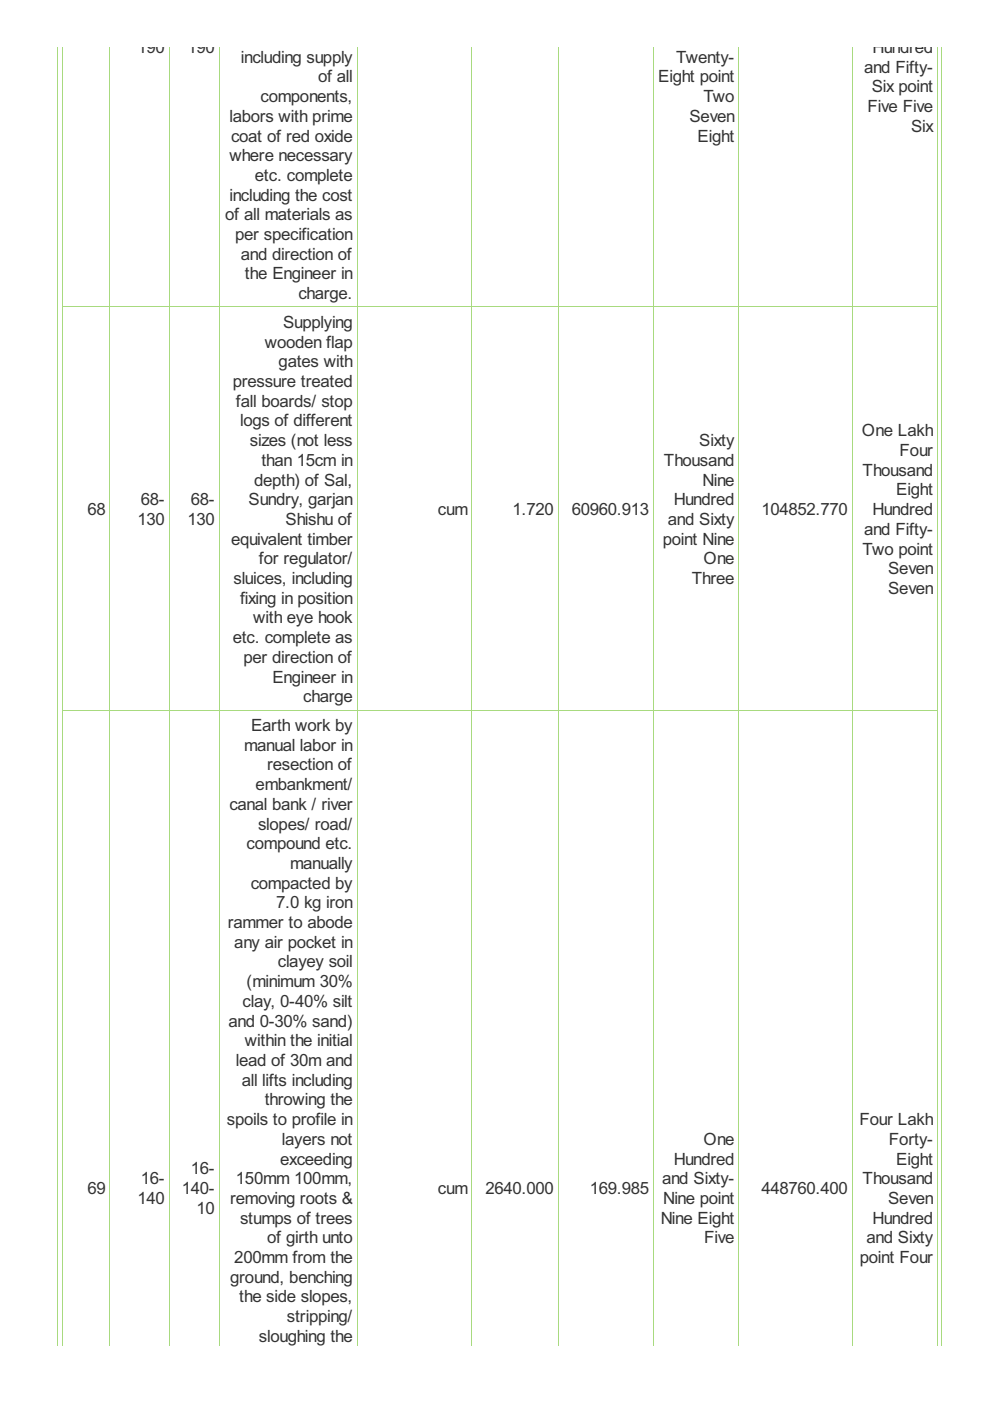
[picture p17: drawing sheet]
<svg xmlns="http://www.w3.org/2000/svg" width="210mm" height="297mm" viewBox="0 0 210 297" stroke-linecap="round" stroke-linejoin="round" font-family="sans-serif">
<defs><g id="words">
<g font-size="4" fill="#333">
<text x="29.1" y="11.2">190</text>
<text x="39.8" y="11.2">190</text>
<text x="185" y="11.2">Hundred</text>
<text x="51.1" y="13.3">including supply</text>
<text x="67.4" y="17.5">of all</text>
<text x="139.6" y="17.5">Eight point</text>
<text x="143.4" y="13.3">Twenty-</text>
<text x="183.2" y="15.4">and Fifty-</text>
<text x="55.2" y="21.7">components,</text>
<text x="149.1" y="21.7">Two</text>
<text x="183.9" y="23.7">Five Five</text>
<text x="184.8" y="19.6">Six point</text>
<text x="48.6" y="25.8">labors with prime</text>
<text x="146.2" y="25.8">Seven</text>
<text x="193.2" y="27.9">Six</text>
<text x="48.6" y="34.2">where necessary</text>
<text x="49" y="30">coat of red oxide</text>
<text x="147.9" y="30">Eight</text>
<text x="54" y="38.4">etc. complete</text>
<text x="47.8" y="46.7">of all materials as</text>
<text x="48.6" y="42.5">including the cost</text>
<text x="49.9" y="50.9">per specification</text>
<text x="51.1" y="55.1">and direction of</text>
<text x="51.9" y="59.3">the Engineer in</text>
<text x="63.3" y="63.4">charge.</text>
<text x="60" y="69.5">Supplying</text>
<text x="56.1" y="73.7">wooden flap</text>
<text x="59.1" y="77.9">gates with</text>
<text x="49.3" y="82.1">pressure treated</text>
<text x="50" y="86.2">fall boards/ stop</text>
<text x="50.9" y="90.4">logs of different</text>
<text x="53" y="94.6">sizes (not less</text>
<text x="148.3" y="94.6">Sixty</text>
<text x="182.7" y="92.5">One Lakh</text>
<text x="55.4" y="98.8">than 15cm in</text>
<text x="140.8" y="98.8">Thousand</text>
<text x="182.9" y="100.9">Thousand</text>
<text x="190.7" y="96.7">Four</text>
<text x="29.8" y="107.1">68-</text>
<text x="40.5" y="107.1">68-</text>
<text x="52.7" y="107.1">Sundry, garjan</text>
<text x="53.9" y="102.9">depth) of Sal,</text>
<text x="142.9" y="107.1">Hundred</text>
<text x="149" y="102.9">Nine</text>
<text x="190" y="105">Eight</text>
<text x="18.5" y="109.2">68</text>
<text x="29.1" y="111.3">130</text>
<text x="39.8" y="111.3">130</text>
<text x="60.5" y="111.3">Shishu of</text>
<text x="92.8" y="109.2">cum</text>
<text x="108.7" y="109.2">1.720</text>
<text x="121.2" y="109.2">60960.913</text>
<text x="141.6" y="111.3">and Sixty</text>
<text x="161.4" y="109.2">104852.770</text>
<text x="183.2" y="113.4">and Fifty-</text>
<text x="185" y="109.2">Hundred</text>
<text x="49" y="115.5">equivalent timber</text>
<text x="54.9" y="119.7">for regulator/</text>
<text x="140.5" y="115.5">point Nine</text>
<text x="149.1" y="119.7">One</text>
<text x="182.9" y="117.6">Two point</text>
<text x="49.5" y="123.8">sluices, including</text>
<text x="146.7" y="123.8">Three</text>
<text x="188.3" y="121.7">Seven</text>
<text x="188.3" y="125.9">Seven</text>
<text x="50.9" y="128">fixing in position</text>
<text x="49.3" y="136.4">etc. complete as</text>
<text x="53.7" y="132.2">with eye hook</text>
<text x="51.6" y="140.5">per direction of</text>
<text x="57.7" y="144.7">Engineer in</text>
<text x="64.3" y="148.9">charge</text>
<text x="53.2" y="155">Earth work by</text>
<text x="51.8" y="159.2">manual labor in</text>
<text x="54.2" y="167.5">embankment/</text>
<text x="56.6" y="163.3">resection of</text>
<text x="48.6" y="171.7">canal bank / river</text>
<text x="54.7" y="175.9">slopes/ road/</text>
<text x="52.3" y="180.1">compound etc.</text>
<text x="61.5" y="184.2">manually</text>
<text x="53.2" y="188.4">compacted by</text>
<text x="48.3" y="196.8">rammer to abode</text>
<text x="58.6" y="192.6">7.0 kg iron</text>
<text x="49.7" y="200.9">any air pocket in</text>
<text x="52.3" y="209.3">(minimum 30%</text>
<text x="58.9" y="205.1">clayey soil</text>
<text x="51.4" y="213.5">clay, 0-40% silt</text>
<text x="48.5" y="217.7">and 0-30% sand)</text>
<text x="51.9" y="221.8">within the initial</text>
<text x="50" y="226">lead of 30m and</text>
<text x="51.2" y="230.2">all lifts including</text>
<text x="48.1" y="238.5">spoils to profile in</text>
<text x="56.1" y="234.4">throwing the</text>
<text x="182.2" y="238.5">Four Lakh</text>
<text x="59.8" y="242.7">layers not</text>
<text x="149.1" y="242.7">One</text>
<text x="188.5" y="242.7">Forty-</text>
<text x="29.8" y="251.1">16-</text>
<text x="40.5" y="249">16-</text>
<text x="50" y="251.1">150mm 100mm,</text>
<text x="59.4" y="246.9">exceeding</text>
<text x="140.4" y="251.1">and Sixty-</text>
<text x="142.9" y="246.9">Hundred</text>
<text x="182.9" y="251.1">Thousand</text>
<text x="190" y="246.9">Eight</text>
<text x="18.5" y="253.2">69</text>
<text x="29.1" y="255.3">140</text>
<text x="38.5" y="253.2">140-</text>
<text x="41.7" y="257.3">10</text>
<text x="48.8" y="255.3">removing roots &amp;</text>
<text x="92.8" y="253.2">cum</text>
<text x="102.9" y="253.2">2640.000</text>
<text x="125.1" y="253.2">169.985</text>
<text x="140.6" y="255.3">Nine point</text>
<text x="161.4" y="253.2">448760.400</text>
<text x="188.3" y="255.3">Seven</text>
<text x="50.9" y="259.4">stumps of trees</text>
<text x="56.6" y="263.6">of girth unto</text>
<text x="140.1" y="259.4">Nine Eight</text>
<text x="149.3" y="263.6">Five</text>
<text x="183.7" y="263.6">and Sixty</text>
<text x="185" y="259.4">Hundred</text>
<text x="49.7" y="267.8">200mm from the</text>
<text x="182.3" y="267.8">point Four</text>
<text x="48.8" y="272">ground, benching</text>
<text x="50.7" y="276.1">the side slopes,</text>
<text x="60.8" y="280.3">stripping/</text>
<text x="54.9" y="284.5">sloughing the</text>
</g>
</g></defs>
<g fill="none" stroke="#a8da7f" stroke-width=".21">
<path d="M12.2 9.9v275.5M13.2 9.9v275.5M23.3 9.9v275.5M35.8 9.9v275.5M46.5 9.9v275.5M75.7 9.9v275.5M100.1 9.9v275.5M118.4 9.9v275.5M138.5 9.9v275.5M156.6 9.9v275.5M180.7 9.9v275.5M198.8 9.9v275.5"/>
<path d="M199.6 9.9v275.5M13.1 65.1h185.8M13.1 150.6h185.8"/>
</g>
<use href="#words"/>
</svg>
